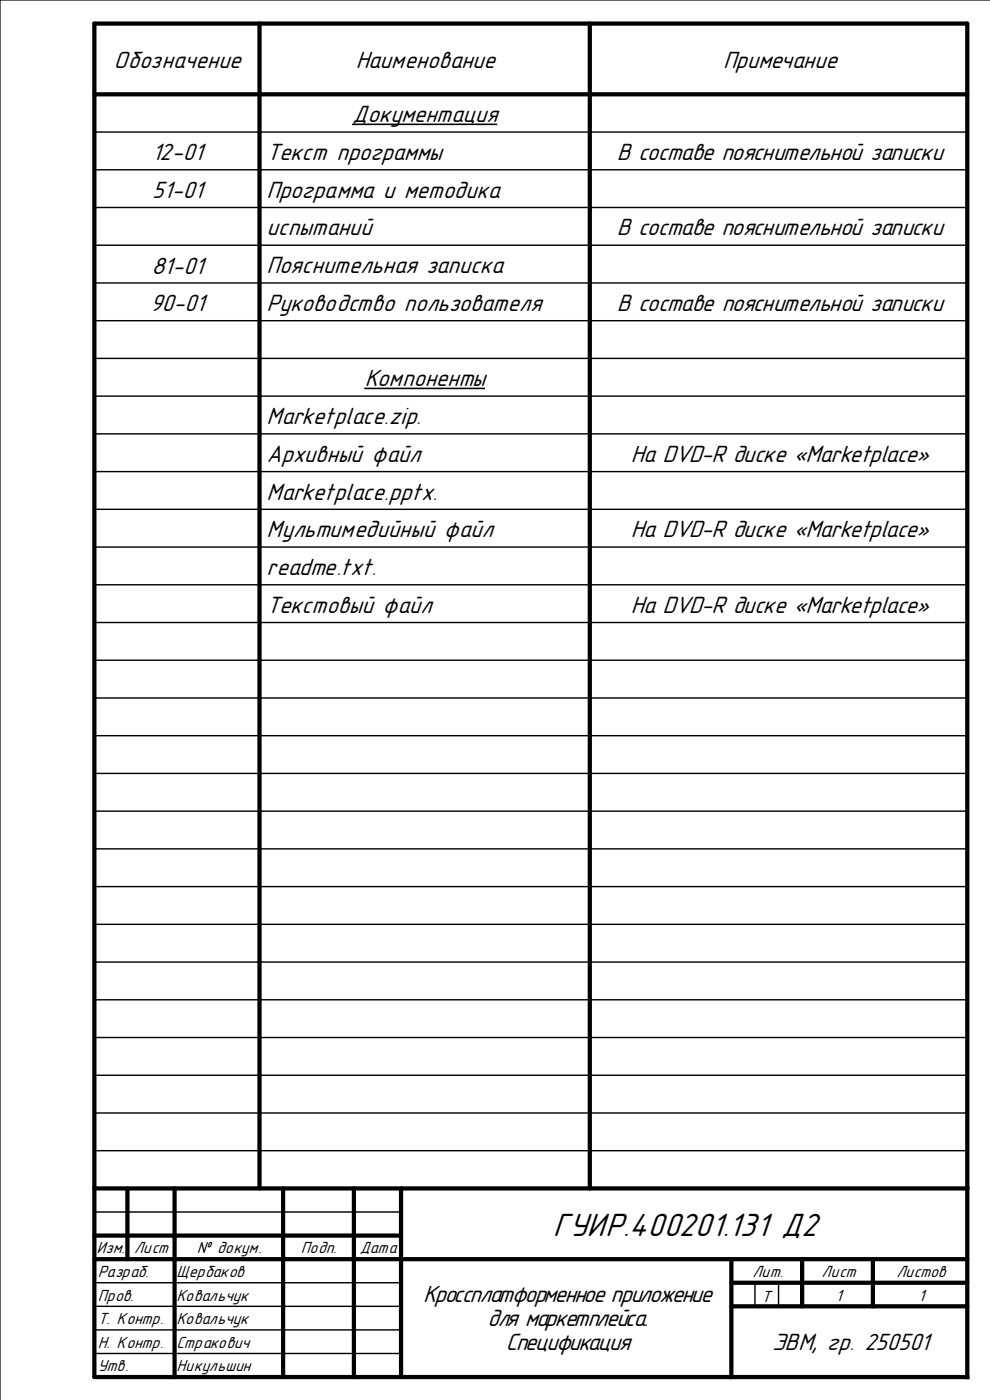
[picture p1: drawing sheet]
<svg xmlns="http://www.w3.org/2000/svg" width="210mm" height="297mm" viewBox="0 0 210 297" stroke-linecap="round" stroke-linejoin="round" font-family="sans-serif">
<defs><g id="words">
<text font-size="7.3" x="117.2" y="262.2">ГУИР.400201.131 Д2</text>
<g font-size="5.3">
<text x="24.2" y="14.4">Обозначение</text>
<text x="75.4" y="14.4">Наименование</text>
<text x="153.2" y="14.4">Примечание</text>
<text x="74.7" y="25.9">Документация</text>
<text x="32.2" y="33.9">12-01</text>
<text x="56.5" y="33.9">Текст программы</text>
<text x="130.7" y="33.9">В составе пояснительной записки</text>
<text x="32.2" y="41.9">51-01</text>
<text x="56.5" y="41.9">Программа и методика</text>
<text x="56.5" y="49.9">испытаний</text>
<text x="130.7" y="49.9">В составе пояснительной записки</text>
<text x="32.1" y="58">81-01</text>
<text x="56.5" y="57.9">Пояснительная записка</text>
<text x="31.9" y="65.9">90-01</text>
<text x="56.5" y="65.9">Руководство пользователя</text>
<text x="130.7" y="65.9">В составе пояснительной записки</text>
<text x="77.3" y="81.9">Компоненты</text>
<text x="56.5" y="89.9">Marketplace.zip.</text>
<text x="56.5" y="97.9">Архивный файл</text>
<text x="133.7" y="97.9">На DVD-R диске «Marketplace»</text>
<text x="56.5" y="105.9">Marketplace.pptx.</text>
<text x="56.5" y="114">Мультимедийный файл</text>
<text x="133.7" y="114">На DVD-R диске «Marketplace»</text>
<text x="56.5" y="122">readme.txt.</text>
<text x="56.5" y="130">Текстовый файл</text>
<text x="133.7" y="130">На DVD-R диске «Marketplace»</text>
<text x="89.7" y="276.2">Кроссплатформенное приложение</text>
<text x="103.3" y="281.2">для маркетплейса.</text>
<text x="107.2" y="286.2">Спецификация</text>
<text x="163.6" y="286.3">ЭВМ, гр. 250501</text>
</g>
<g font-size="3.6">
<text x="20.5" y="265.8">Изм.</text>
<text x="28.5" y="265.8">Лист</text>
<text x="41.7" y="265.8">№ докум.</text>
<text x="63.8" y="265.8">Подп.</text>
<text x="76.3" y="265.8">Дата</text>
<text x="20.7" y="270.8">Разраб.</text>
<text x="20.7" y="275.8">Пров.</text>
<text x="37.4" y="270.8">Щербаков</text>
<text x="37.4" y="275.8">Ковальчук</text>
<text x="159.5" y="270.8">Лит.</text>
<text x="174.1" y="270.8">Лист</text>
<text x="177.1" y="275.8">1</text>
<text x="190" y="270.8">Листов</text>
<text x="194.6" y="275.8">1</text>
<text x="20.7" y="280.8">Т. Контр.</text>
<text x="37.4" y="280.8">Ковальчук</text>
<text x="161.4" y="276.1">Т</text>
<text x="20.7" y="285.8">Н. Контр.</text>
<text x="37.4" y="285.8">Стракович</text>
<text x="20.7" y="290.8">Утв.</text>
<text x="37.4" y="290.8">Никульшин</text>
</g>
</g></defs>
<path d="M209.9 0h-209.9v296.9" fill="none" stroke="#000" stroke-width=".26"/>
<g fill="none" stroke="#000" stroke-width=".9">
<path d="M20 5h185v287h-185zM20 20h185M55 5v247M125 5v247M20 252h185M27 252v15M37 252v40M60 252v40M75 252v40M85 252v40M20 267h185M20 262h65"/>
<path d="M155 267v25M155 277h50M155 272h50M170 267v10M185 267v10"/>
</g>
<g fill="none" stroke="#000" stroke-width=".3">
<path d="M20 28h185M20 36h185M20 44h185M20 52h185M20 60h185M20 68h185M20 76h185M20 84h185M20 92h185M20 100h185M20 108h185M20 116h185"/>
<path d="M20 124h185M20 132h185M20 140h185M20 148h185M20 156h185M20 164h185M20 172h185M20 180h185M20 188h185M20 196h185M20 204h185M20 212h185"/>
<path d="M20 220h185M20 236h185M20 228h185M20 257h65M20 244h185M20 267h65M20 272h65M20 277h65M160 272v5M165 272v5M20 282h65M20 287h65"/>
</g>
<path d="M74.6 26.4h30.8M77.2 82.4h25.6" fill="none" stroke="#000" stroke-width=".34"/>
<use href="#words"/>
</svg>
